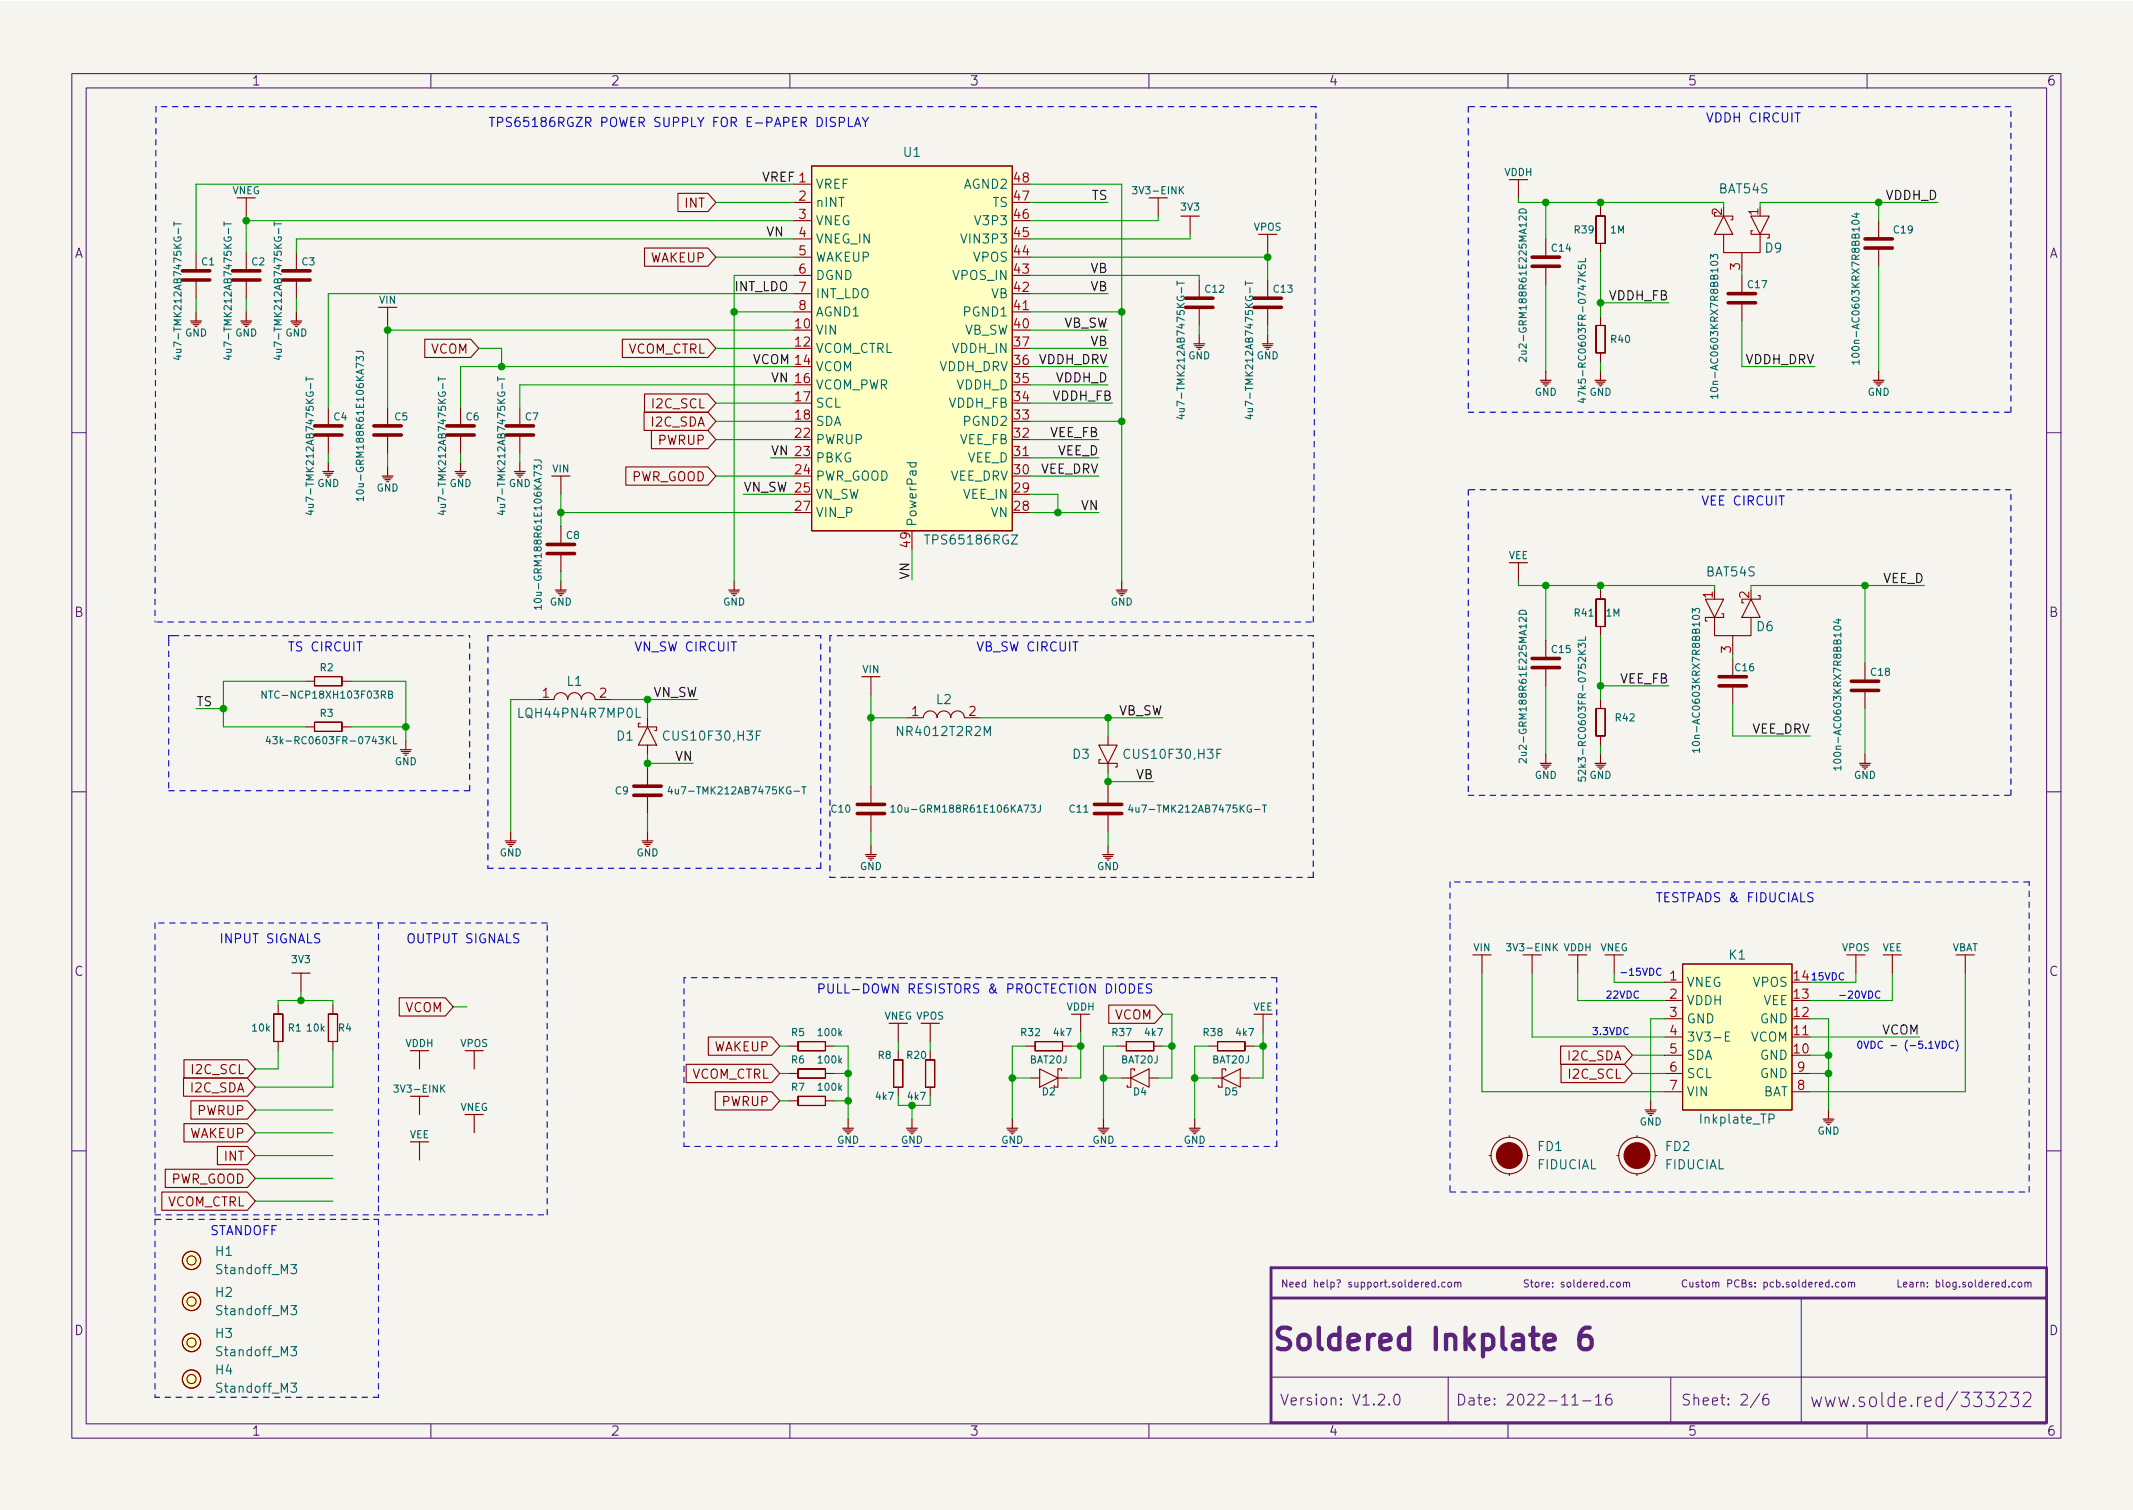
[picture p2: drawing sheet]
<svg xmlns="http://www.w3.org/2000/svg" width="297mm" height="210mm" viewBox="0 0 297 210" stroke-linecap="round" stroke-linejoin="round" font-family="sans-serif">
<defs><g id="words">
<text font-size="4.2" fill="#5b2379" x="177" y="188">Soldered Inkplate 6</text>
<g font-size="2.8" fill="#5b2379">
<text x="252" y="196">www.solde.red/</text>
<text x="272.8" y="196">333232</text>
</g>
<g font-size="2.1" fill="#5b2379">
<text x="178.2" y="195.7">Version: V1.2.0</text>
<text x="202.7" y="195.7">Date: 2022-11-16</text>
<text x="234" y="195.7">Sheet: 2/6</text>
</g>
<g font-size="1.8" fill="#5b2379">
<text x="35" y="11.9">1</text>
<text x="85" y="11.9">2</text>
<text x="135" y="11.9">3</text>
<text x="185" y="11.9">4</text>
<text x="235" y="11.9">5</text>
<text x="285" y="11.9">6</text>
<text x="10.3" y="35.9">A</text>
<text x="285.3" y="35.9">A</text>
<text x="10.3" y="85.9">B</text>
<text x="285.3" y="85.9">B</text>
<text x="10.3" y="135.9">C</text>
<text x="285.3" y="135.9">C</text>
<text x="10.3" y="185.9">D</text>
<text x="285.3" y="185.9">D</text>
<text x="35" y="199.9">1</text>
<text x="85" y="199.9">2</text>
<text x="135" y="199.9">3</text>
<text x="185" y="199.9">4</text>
<text x="235" y="199.9">5</text>
<text x="285" y="199.9">6</text>
</g>
<g font-size="1.8" fill="#0000c2">
<text x="67.9" y="17.7">TPS65186RGZR POWER SUPPLY FOR E-PAPER DISPLAY</text>
<text x="237.5" y="17">VDDH CIRCUIT</text>
<text x="236.9" y="70.4">VEE CIRCUIT</text>
<text x="40" y="90.7">TS CIRCUIT</text>
<text x="88.3" y="90.7">VN_SW CIRCUIT</text>
<text x="135.9" y="90.7">VB_SW CIRCUIT</text>
<text x="230.5" y="125.6">TESTPADS &amp; FIDUCIALS</text>
<text x="30.5" y="131.3">INPUT SIGNALS</text>
<text x="56.5" y="131.3">OUTPUT SIGNALS</text>
<text x="113.7" y="138.3">PULL-DOWN RESISTORS &amp; PROCTECTION DIODES</text>
<text x="29.2" y="172">STANDOFF</text>
</g>
<g font-size="1.8" fill="#006464">
<text x="125.9" y="21.8">U1</text>
<text x="113.5" y="26.3">VREF</text>
<text x="113.5" y="28.8">nINT</text>
<text x="134.3" y="26.3">AGND2</text>
<text x="138.2" y="28.8">TS</text>
<text x="239.4" y="26.9">BAT54S</text>
<text x="113.5" y="31.4">VNEG</text>
<text x="113.5" y="33.9">VNEG_IN</text>
<text x="134.4" y="33.9">VIN3P3</text>
<text x="136.1" y="31.4">V3P3</text>
<text x="245.8" y="35.2">D9</text>
<text x="113.5" y="36.4">WAKEUP</text>
<text x="113.5" y="39">DGND</text>
<text x="113.5" y="41.5">INT_LDO</text>
<text x="132.8" y="39">VPOS_IN</text>
<text x="135.5" y="36.4">VPOS</text>
<text x="138" y="41.5">VB</text>
<text x="113.5" y="46.6">VIN</text>
<text x="113.5" y="44.1">AGND1</text>
<text x="134.2" y="46.6">VB_SW</text>
<text x="134.4" y="44.1">PGND1</text>
<text x="113.5" y="49.1">VCOM_CTRL</text>
<text x="113.5" y="51.7">VCOM</text>
<text x="130.7" y="51.7">VDDH_DRV</text>
<text x="132.7" y="49.1">VDDH_IN</text>
<text x="113.5" y="54.2">VCOM_PWR</text>
<text x="113.5" y="56.8">SCL</text>
<text x="113.5" y="59.3">SDA</text>
<text x="132.1" y="56.8">VDDH_FB</text>
<text x="133.2" y="54.2">VDDH_D</text>
<text x="134.4" y="59.3">PGND2</text>
<text x="113.5" y="61.8">PWRUP</text>
<text x="113.5" y="64.4">PBKG</text>
<text x="133.6" y="61.8">VEE_FB</text>
<text x="134.7" y="64.4">VEE_D</text>
<text x="113.5" y="66.9">PWR_GOOD</text>
<text x="113.5" y="69.5">VN_SW</text>
<text x="132.2" y="66.9">VEE_DRV</text>
<text x="134.2" y="69.5">VEE_IN</text>
<text x="113.5" y="72">VIN_P</text>
<text x="127.6" y="73.4" transform="rotate(-90 127.6 73.4)">PowerPad</text>
<text x="129.2" y="75.8">TPS65186RGZ</text>
<text x="138" y="72">VN</text>
<text x="237.7" y="80.3">BAT54S</text>
<text x="244.7" y="87.9">D6</text>
<text x="79" y="95.5">L1</text>
<text x="72.6" y="99.9">LQH44PN4R7MP0L</text>
<text x="130.4" y="98">L2</text>
<text x="85.9" y="103.1">D1</text>
<text x="92.8" y="103.1">CUS10F30,H3F</text>
<text x="125.3" y="102.5">NR4012T2R2M</text>
<text x="149.4" y="105.7">D3</text>
<text x="157" y="105.7">CUS10F30,H3F</text>
<text x="234.8" y="137.4">VNEG</text>
<text x="240.8" y="133.6">K1</text>
<text x="244.1" y="137.4">VPOS</text>
<text x="234.8" y="139.9">VDDH</text>
<text x="234.8" y="142.5">GND</text>
<text x="245.1" y="142.5">GND</text>
<text x="245.5" y="139.9">VEE</text>
<text x="234.8" y="145">3V3-E</text>
<text x="234.8" y="147.6">SDA</text>
<text x="243.7" y="145">VCOM</text>
<text x="245.1" y="147.6">GND</text>
<text x="234.8" y="150.1">SCL</text>
<text x="234.8" y="152.6">VIN</text>
<text x="245.1" y="150.1">GND</text>
<text x="245.4" y="152.6">BAT</text>
<text x="214.2" y="160.3">FD1</text>
<text x="232" y="160.3">FD2</text>
<text x="237" y="156.5">Inkplate_TP</text>
<text x="214.1" y="162.8">FIDUCIAL</text>
<text x="231.9" y="162.8">FIDUCIAL</text>
<text x="30.1" y="174.9">H1</text>
<text x="30.4" y="177.4">Standoff_M3</text>
<text x="30.1" y="180.6">H2</text>
<text x="30.4" y="183.1">Standoff_M3</text>
<text x="30.1" y="186.3">H3</text>
<text x="30.1" y="191.4">H4</text>
<text x="30.4" y="188.8">Standoff_M3</text>
<text x="30.4" y="193.9">Standoff_M3</text>
</g>
<g font-size="1.8" fill="#840000">
<text x="95.4" y="28.9">INT</text>
<text x="90.4" y="36.5">WAKEUP</text>
<text x="59.9" y="49.2">VCOM</text>
<text x="87.3" y="49.2">VCOM_CTRL</text>
<text x="90.8" y="59.4">I2C_SDA</text>
<text x="91" y="56.9">I2C_SCL</text>
<text x="91.7" y="61.9">PWRUP</text>
<text x="87.8" y="67">PWR_GOOD</text>
<text x="56.4" y="140.9">VCOM</text>
<text x="155.2" y="141.9">VCOM</text>
<text x="26.9" y="149.6">I2C_SCL</text>
<text x="99.3" y="146.4">WAKEUP</text>
<text x="218.4" y="147.7">I2C_SDA</text>
<text x="26.7" y="152.1">I2C_SDA</text>
<text x="27.5" y="155.3">PWRUP</text>
<text x="96.2" y="150.2">VCOM_CTRL</text>
<text x="100.6" y="154">PWRUP</text>
<text x="218.6" y="150.2">I2C_SCL</text>
<text x="26.3" y="158.5">WAKEUP</text>
<text x="31.3" y="161.6">INT</text>
<text x="23.1" y="168">VCOM_CTRL</text>
<text x="23.6" y="164.8">PWR_GOOD</text>
</g>
<g font-size="1.8" fill="#0f0f0f">
<text x="106" y="25.3">VREF 1</text>
<text x="152" y="27.8">TS</text>
<text x="262.6" y="27.8">VDDH_D</text>
<text x="106.8" y="32.9">VN</text>
<text x="102.3" y="40.5">INT_LDO</text>
<text x="151.8" y="38">VB</text>
<text x="151.8" y="40.5">VB</text>
<text x="224.1" y="41.8">VDDH_FB</text>
<text x="148" y="45.6">VB_SW</text>
<text x="104.8" y="50.7">VCOM 14</text>
<text x="107.3" y="53.2">VN 16</text>
<text x="144.6" y="50.7">VDDH_DRV</text>
<text x="147" y="53.2">VDDH_D</text>
<text x="151.8" y="48.2">VB</text>
<text x="243" y="50.7">VDDH_DRV</text>
<text x="146.6" y="55.8">VDDH_FB</text>
<text x="107.3" y="63.4">VN 23</text>
<text x="144.8" y="65.9">VEE_DRV</text>
<text x="146.2" y="60.9">VEE_FB</text>
<text x="147.2" y="63.4">VEE_D</text>
<text x="103.5" y="68.5">VN_SW 25</text>
<text x="150.6" y="71">VN</text>
<text x="126.7" y="80.8" transform="rotate(-90 126.7 80.8)">VN</text>
<text x="262.2" y="81.2">VEE_D</text>
<text x="225.5" y="95.1">VEE_FB</text>
<text x="27.3" y="98.3">TS</text>
<text x="90.9" y="97.1">VN_SW</text>
<text x="155.6" y="99.6">VB_SW</text>
<text x="94.1" y="105.9">VN</text>
<text x="243.8" y="102.1">VEE_DRV</text>
<text x="158.2" y="108.5">VB</text>
<text x="262" y="144">VCOM</text>
</g>
<g font-size="1.8" fill="#a90000">
<text x="111.3" y="27.9">2</text>
<text x="141.3" y="27.9">47</text>
<text x="141.3" y="25.4">48</text>
<text x="239.8" y="30" transform="rotate(-90 239.8 30)">2</text>
<text x="244.9" y="30" transform="rotate(-90 244.9 30)">1</text>
<text x="111.3" y="30.5">3</text>
<text x="111.3" y="33">4</text>
<text x="111.3" y="35.6">5</text>
<text x="141.3" y="35.6">44</text>
<text x="141.3" y="33">45</text>
<text x="141.3" y="30.5">46</text>
<text x="111.3" y="38.1">6</text>
<text x="111.3" y="40.6">7</text>
<text x="141.3" y="40.6">42</text>
<text x="141.3" y="38.1">43</text>
<text x="242.3" y="37.6" transform="rotate(-90 242.3 37.6)">3</text>
<text x="110.8" y="45.7">10</text>
<text x="111.3" y="43.2">8</text>
<text x="141.3" y="45.7">40</text>
<text x="141.3" y="43.2">41</text>
<text x="110.8" y="48.3">12</text>
<text x="141.3" y="53.3">35</text>
<text x="141.3" y="50.8">36</text>
<text x="141.3" y="48.3">37</text>
<text x="110.8" y="55.9">17</text>
<text x="110.8" y="58.4">18</text>
<text x="141.3" y="58.4">33</text>
<text x="141.3" y="55.9">34</text>
<text x="110.8" y="61">22</text>
<text x="141.3" y="63.5">31</text>
<text x="141.3" y="61">32</text>
<text x="110.8" y="66">24</text>
<text x="110.8" y="71.1">27</text>
<text x="141.3" y="71.1">28</text>
<text x="141.3" y="68.6">29</text>
<text x="141.3" y="66">30</text>
<text x="126.7" y="76.2" transform="rotate(-90 126.7 76.2)">49</text>
<text x="238.5" y="83.3" transform="rotate(-90 238.5 83.3)">1</text>
<text x="243.6" y="83.3" transform="rotate(-90 243.6 83.3)">2</text>
<text x="241" y="90.9" transform="rotate(-90 241 90.9)">3</text>
<text x="75.5" y="97.1">1</text>
<text x="83.5" y="97.1">2</text>
<text x="127" y="99.7">1</text>
<text x="134.9" y="99.7">2</text>
<text x="232.6" y="136.5">1</text>
<text x="249.8" y="136.5">14</text>
<text x="232.6" y="139.1">2</text>
<text x="232.6" y="141.6">3</text>
<text x="249.8" y="141.6">12</text>
<text x="249.8" y="139.1">13</text>
<text x="232.6" y="144.1">4</text>
<text x="232.6" y="146.7">5</text>
<text x="232.6" y="149.2">6</text>
<text x="249.8" y="146.7">10</text>
<text x="249.8" y="144.1">11</text>
<text x="250.3" y="149.2">9</text>
<text x="232.6" y="151.8">7</text>
<text x="250.3" y="151.8">8</text>
</g>
<g font-size="1.4" fill="#006464">
<text x="32.3" y="27">VNEG</text>
<text x="158.2" y="27">3V3-EINK</text>
<text x="164.5" y="29.3">3V3</text>
<text x="209.5" y="24.5">VDDH</text>
<text x="174.6" y="32.1">VPOS</text>
<text x="216.1" y="35">C14</text>
<text x="219.3" y="32.5">R39</text>
<text x="224.3" y="32.5">1M</text>
<text x="263.8" y="32.5">C19</text>
<text x="28.1" y="36.9">C1</text>
<text x="35.1" y="36.9">C2</text>
<text x="42.1" y="36.9">C3</text>
<text x="167.9" y="40.8">C12</text>
<text x="177.4" y="40.8">C13</text>
<text x="243.4" y="40.1">C17</text>
<text x="25.8" y="46.8">GND</text>
<text x="32.7" y="46.8">GND</text>
<text x="39.7" y="46.8">GND</text>
<text x="52.8" y="42.3">VIN</text>
<text x="224.4" y="47.7">R40</text>
<text x="25.3" y="48.9" transform="rotate(-90 25.3 48.9)">4u7-TMK212AB7475KG-T</text>
<text x="32.3" y="48.9" transform="rotate(-90 32.3 48.9)">4u7-TMK212AB7475KG-T</text>
<text x="39.2" y="48.9" transform="rotate(-90 39.2 48.9)">4u7-TMK212AB7475KG-T</text>
<text x="165.5" y="50">GND</text>
<text x="175" y="50">GND</text>
<text x="212.6" y="49.2" transform="rotate(-90 212.6 49.2)">2u2-GRM188R61E225MA12D</text>
<text x="258.9" y="49.5" transform="rotate(-90 258.9 49.5)">100n-AC0603KRX7R8BB104</text>
<text x="46.5" y="58.5">C4</text>
<text x="55" y="58.5">C5</text>
<text x="64.9" y="58.5">C6</text>
<text x="73.2" y="58.5">C7</text>
<text x="165" y="57.1" transform="rotate(-90 165 57.1)">4u7-TMK212AB7475KG-T</text>
<text x="174.5" y="57.1" transform="rotate(-90 174.5 57.1)">4u7-TMK212AB7475KG-T</text>
<text x="213.7" y="55.1">GND</text>
<text x="220.8" y="54.4" transform="rotate(-90 220.8 54.4)">47k5-RC0603FR-0747K5L</text>
<text x="221.3" y="55.1">GND</text>
<text x="239.3" y="54.4" transform="rotate(-90 239.3 54.4)">10n-AC0603KRX7R8BB103</text>
<text x="260.1" y="55.1">GND</text>
<text x="76.9" y="65.8">VIN</text>
<text x="43.7" y="70.5" transform="rotate(-90 43.7 70.5)">4u7-TMK212AB7475KG-T</text>
<text x="44.2" y="67.8">GND</text>
<text x="50.7" y="68.6" transform="rotate(-90 50.7 68.6)">10u-GRM188R61E106KA73J</text>
<text x="52.4" y="68.4">GND</text>
<text x="62.1" y="70.5" transform="rotate(-90 62.1 70.5)">4u7-TMK212AB7475KG-T</text>
<text x="62.6" y="67.8">GND</text>
<text x="70.4" y="70.5" transform="rotate(-90 70.4 70.5)">4u7-TMK212AB7475KG-T</text>
<text x="70.8" y="67.8">GND</text>
<text x="78.9" y="75">C8</text>
<text x="210.1" y="77.8">VEE</text>
<text x="75.4" y="83.7" transform="rotate(-90 75.4 83.7)">10u-GRM188R61E106KA73J</text>
<text x="76.6" y="84.3">GND</text>
<text x="100.7" y="84.3">GND</text>
<text x="154.7" y="84.3">GND</text>
<text x="219.3" y="85.8">R41</text>
<text x="223.7" y="85.8">1M</text>
<text x="44.6" y="93.5">R2</text>
<text x="120.1" y="93.7">VIN</text>
<text x="216.1" y="90.9">C15</text>
<text x="241.7" y="93.5">C16</text>
<text x="260.6" y="94.1">C18</text>
<text x="37.3" y="97.3">NTC-NCP18XH103F03RB</text>
<text x="44.6" y="99.8">R3</text>
<text x="225" y="100.4">R42</text>
<text x="38.5" y="103.6">43k-RC0603FR-0743KL</text>
<text x="55" y="106.5">GND</text>
<text x="212.6" y="105.1" transform="rotate(-90 212.6 105.1)">2u2-GRM188R61E225MA12D</text>
<text x="220.8" y="107.1" transform="rotate(-90 220.8 107.1)">52k3-RC0603FR-0752K3L</text>
<text x="236.7" y="103.6" transform="rotate(-90 236.7 103.6)">10n-AC0603KRX7R8BB103</text>
<text x="256.4" y="106" transform="rotate(-90 256.4 106)">100n-AC0603KRX7R8BB104</text>
<text x="85.7" y="110.6">C9</text>
<text x="94.2" y="110.6">4u7-TMK212AB7475KG-T</text>
<text x="115.8" y="113.1">C10</text>
<text x="125.2" y="113.1">10u-GRM188R61E106KA73J</text>
<text x="149" y="113.1">C11</text>
<text x="158.4" y="113.1">4u7-TMK212AB7475KG-T</text>
<text x="213.7" y="108.4">GND</text>
<text x="221.3" y="108.4">GND</text>
<text x="258.2" y="108.4">GND</text>
<text x="69.6" y="119.2">GND</text>
<text x="88.6" y="119.2">GND</text>
<text x="119.7" y="121.1">GND</text>
<text x="152.8" y="121.1">GND</text>
<text x="40.7" y="134.1">3V3</text>
<text x="205.2" y="132.4">VIN</text>
<text x="210.2" y="132.4">3V3-EINK</text>
<text x="217.7" y="132.4">VDDH</text>
<text x="222.8" y="132.4">VNEG</text>
<text x="256.5" y="132.4">VPOS</text>
<text x="262.1" y="132.4">VEE</text>
<text x="271.8" y="132.4">VBAT</text>
<text x="35.2" y="143.6">10k</text>
<text x="40.2" y="143.6">R1</text>
<text x="42.8" y="143.6">10k</text>
<text x="47.1" y="143.6">R4</text>
<text x="123.1" y="142">VNEG VPOS</text>
<text x="148.5" y="140.7">VDDH</text>
<text x="174.5" y="140.7">VEE</text>
<text x="56.4" y="145.8">VDDH</text>
<text x="64.1" y="145.8">VPOS</text>
<text x="110.2" y="148.1">R6</text>
<text x="110.2" y="144.3">R5</text>
<text x="114" y="148.1">100k</text>
<text x="114" y="144.3">100k</text>
<text x="122.3" y="147.4">R8</text>
<text x="126.4" y="147.4">R20</text>
<text x="142.2" y="144.3">R32</text>
<text x="143.5" y="148.1">BAT20J</text>
<text x="146.8" y="144.3">4k7</text>
<text x="154.9" y="144.3">R37</text>
<text x="156.2" y="148.1">BAT20J</text>
<text x="159.5" y="144.3">4k7</text>
<text x="167.6" y="144.3">R38</text>
<text x="168.9" y="148.1">BAT20J</text>
<text x="172.2" y="144.3">4k7</text>
<text x="55.3" y="152.1">3V3-EINK</text>
<text x="64.1" y="154.7">VNEG</text>
<text x="110.2" y="151.9">R7</text>
<text x="114" y="151.9">100k</text>
<text x="122" y="153.1">4k7</text>
<text x="126.5" y="153.1">4k7</text>
<text x="145.2" y="152.5">D2</text>
<text x="157.9" y="152.5">D4</text>
<text x="170.6" y="152.5">D5</text>
<text x="57" y="158.5">VEE</text>
<text x="116.6" y="159.2">GND</text>
<text x="125.5" y="159.2">GND</text>
<text x="139.4" y="159.2">GND</text>
<text x="152.1" y="159.2">GND</text>
<text x="164.8" y="159.2">GND</text>
<text x="228.3" y="156.7">GND</text>
<text x="253.1" y="158">GND</text>
</g>
<g font-size="1.4" fill="#0000c2">
<text x="225.4" y="135.9">-15VDC</text>
<text x="252.1" y="136.5">15VDC</text>
<text x="223.5" y="139">22VDC</text>
<text x="255.9" y="139">-20VDC</text>
<text x="221.6" y="144.1">3.3VDC</text>
<text x="258.4" y="146">0VDC - (-5.1VDC)</text>
</g>
<g font-size="1.4" fill="#5b2379">
<text x="178.3" y="179.3">Need help? support.soldered.com</text>
<text x="212" y="179.3">Store: soldered.com</text>
<text x="264" y="179.3">Learn: blog.soldered.com</text>
</g>
</g></defs>
<path d="M0 .2h297v210.1h-297z" fill="#f5f4ef" stroke="#f5f4ef" stroke-width=".14"/>
<g fill="none" stroke="#5b2379" stroke-width=".15">
<path d="M10 10.2h277v190.1h-277zM12 12.2h273v186.1h-273zM60 10.2v2M110 10.2v2M160 10.2v2M210 10.2v2M260 10.2v2M10 60.2h2M285 60.2h2M10 110.2h2M285 110.2h2M10 160.2h2"/>
<path d="M199.9 178.6l-.3-.1-.2 .2 .1 .5h.4M199.9 178.2v1M200.3 179.1v.1M201.2 178.6l-.2-.1-.2 .2 .1 .5h.3M201.7 178.6l.3-.1 .1 .2v.3l-.1 .2h-.3l-.1-.2zM202.6 178.6l.1-.1 .3 .1v.6M202.6 178.5v.7M203 178.7l.1-.2 .3 .1v.6M225.2 178.6l.1-.1 .3 .1v.4v.2h-.3l-.1-.1zM226.1 178.6l.1-.1 .3 .1v.6M226.1 178.5v.7M226.5 178.7l.1-.2 .3 .1v.6"/>
<path d="M234.9 178.3a.47 .47 0 0 0-.7 .3 .47 .47 0 0 0 .5 .6l.2-.1M235.3 178.5l.1 .7h.2l.1-.1M235.7 178.5v.7M236.6 178.6l-.3-.1-.1 .2v.1l.4 .1v.3h-.4M236.9 178.5h.4M237 178.2v.9l.3 .1M237.6 178.6l.3-.1 .2 .2v.3l-.2 .2h-.3v-.2zM238.5 178.6l.1-.1 .3 .1v.6M238.5 178.5v.7M238.9 178.7l.2-.2 .2 .1 .1 .6M240.6 178.7h.5l.1-.2-.1-.2-.5-.1v1M242.2 178.3a.47 .47 0 0 0-.7 .3 .47 .47 0 0 0 .5 .6l.2-.1"/>
<path d="M242.6 178.7l.4-.1 .1-.1v-.2l-.5-.1v1h.4l.1-.1 .1-.2-.3-.2M243.9 178.6l-.2-.1-.1 .2v.1l.3 .1v.3h-.3M244.4 179.1v.1M244.4 178.6v.1M245.6 178.6l.3-.1 .2 .2-.1 .5h-.4M245.6 178.5v1M247 178.6l-.3-.1-.2 .2 .1 .5h.4M247.4 178.6l.3-.1 .2 .2-.1 .5h-.4M247.4 178.2v1M248.3 179.1v.1M249.1 178.6l-.2-.1-.2 .2 .1 .1 .3 .1v.3h-.4M249.6 178.6l.3-.1 .2 .2v.3l-.2 .2h-.3v-.2z"/>
<path d="M250.5 178.2v.9l.1 .1M251.5 178.6l-.3-.1-.2 .2 .1 .5h.4M251.5 178.2v1M251.9 178.9l.5-.1-.1-.2-.3-.1-.1 .2v.5h.4M252.8 178.5v.7M253.1 178.5l-.3 .2M253.4 178.9l.4-.1v-.2l-.3-.1-.1 .2v.5h.4M254.7 178.6l-.3-.1-.2 .2 .1 .5h.4M254.7 178.2v1M255.2 179.1v.1M256.1 178.6l-.3-.1-.2 .2 .1 .5h.4M256.5 178.6l.1-.1 .3 .1 .1 .4-.1 .2h-.3l-.1-.1z"/>
<path d="M257.4 178.6l.2-.1 .2 .1v.6M257.4 178.5v.7M257.8 178.7l.2-.2 .2 .1 .1 .6M280.6 178.6l-.2-.1-.2 .2 .1 .5h.3M281.1 178.6l.1-.1 .3 .1 .1 .4-.1 .2h-.3l-.1-.1zM282 178.6l.1-.1 .3 .1v.6M282 178.5v.7M282.4 178.7l.2-.2 .2 .1v.6M285 160.2h2M60 198.3v2M110 198.3v2M160 198.3v2"/>
<path d="M177 191.8h108M193.5 195.5v.1h-.1l.1-.1v.1M194.3 194.2a.36 .36 0 0 1 .6 .2 .77 .77 0 0 1-.4 1.2 1 1 0 0 1-.2-1.4zM201.7 191.8v6.5M210 198.3v2M218.9 195.6h.9M220.4 195.1h1.2M222.2 194.6l.4-.5v1.5M222.2 195.6h.9M224.3 194.1a.59 .59 0 0 0-.7 .7v.5l.2 .3h.4l.2-.1 .1-.5-.2-.2-.4-.1-.3 .3M232.7 191.8v6.5M245.1 194.1l-1.3 1.9"/>
<path d="M246.2 194.1a.59 .59 0 0 0-.7 .7v.5l.1 .3h.5l.2-.1v-.5l-.1-.2-.4-.1-.3 .3M250.8 180.7v17.6M260 198.3v2M270.5 194.6l-.5-.1-.4 .4v.6l.2 .3 .2 .1 .5-.1M270.5 193.9v2M272.6 193.8l-1.5 2.5M281.8 194.1l.2-.2h.5a.56 .56 0 0 1 .2 .8l-1 1.2h1.1"/>
</g>
<path d="M221.4 184.9a1.19 1.19 0 0 0-1.5 1.3v1.1l.3 .4 .3 .2h.6l.4-.3 .2-.3v-.7l-.3-.4-.3-.2h-.6l-.3 .2-.3 .4" fill="none" stroke="#5b2379" stroke-width=".6"/>
<path d="M284.8 176.5h-107.8v21.6h107.9M285 176.5v21.6M177 180.7h108" fill="none" stroke="#5b2379" stroke-width=".4"/>
<g fill="none" stroke="#840000" stroke-width=".16">
<path d="M33 27.6h2.6M160 27.6h2.6M164.5 30.1h2.5M175.3 32.6h2.5M210.2 25h2.5M26.5 44.7h1.6M26.7 45h1.2M26.9 45.2h.8M27.3 43.4v1.3M33.5 44.7h1.6M33.7 45h1.2M33.9 45.2h.8"/>
<path d="M34.3 43.4v1.3M40.5 44.7h1.5M40.6 45h1.3M40.9 45.2h.8M41.3 43.4v1.3M52.7 42.8h2.5M166.2 47.9h1.6M166.4 48.1h1.2M166.6 48.4h.8M167 46.6v1.3M175.8 47.9h1.5M175.9 48.1h1.3"/>
<path d="M176.1 48.4h.8M176.5 46.6v1.3M214.5 53h1.5M214.6 53.2h1.3M214.9 53.5h.7M215.3 51.7v1.3M222.1 53h1.5M222.2 53.2h1.3M222.5 53.5h.8M222.9 51.7v1.3M260.9 53h1.5M261 53.2h1.3"/>
<path d="M261.2 53.5h.8M261.6 51.7v1.3M45 65.7h1.5M45.1 65.9h1.3M45.3 66.2h.8M45.7 64.4v1.3M53.2 66.3h1.5M53.3 66.5h1.3M53.6 66.8h.8M54 65v1.3M63.4 65.7h1.5M63.5 65.9h1.3"/>
<path d="M63.8 66.2h.7M64.1 64.4v1.3M71.6 65.7h1.6M71.8 65.9h1.2M72 66.2h.8M72.4 64.4v1.3M76.8 66.3h2.6M210.2 78.4h2.5M77.3 82.2h1.6M77.5 82.4h1.2M77.7 82.7h.8M78.1 80.9v1.3"/>
<path d="M101.5 82.2h1.5M101.6 82.4h1.3M101.9 82.7h.7M102.2 80.9v1.3M120 94.2h2.6M155.4 82.2h1.6M155.6 82.4h1.2M155.8 82.7h.8M156.2 80.9v1.3M55.8 104.4h1.5M55.9 104.6h1.2M56.1 104.9h.8"/>
<path d="M56.5 103.1v1.3M70.4 117.1h1.5M70.5 117.3h1.3M70.7 117.6h.8M71.1 115.8v1.3M89.4 117.1h1.5M89.5 117.3h1.3M89.8 117.6h.8M90.2 115.8v1.3M120.5 119h1.5M120.6 119.2h1.3M120.9 119.5h.8"/>
<path d="M121.3 117.7v1.3M153.5 119h1.6M153.7 119.2h1.2M153.9 119.5h.8M154.3 117.7v1.3M214.5 106.3h1.5M214.6 106.5h1.3M214.9 106.8h.7M215.3 105v1.3M222.1 106.3h1.5M222.2 106.5h1.3M222.5 106.8h.8"/>
<path d="M222.9 105v1.3M259 106.3h1.5M259.1 106.5h1.2M259.3 106.8h.8M259.7 105v1.3M40.6 135.5h2.6M205.1 133h2.5M212.1 133h2.5M218.4 133h2.6M223.5 133h2.6M257.2 133h2.5M262.3 133h2.5"/>
<path d="M272.4 133h2.6M57.1 146.3h2.6M57.1 152.6h2.6M57.1 159h2.6M64.8 146.3h2.5M64.8 155.2h2.5M117.3 157.1h1.6M117.5 157.3h1.2M117.7 157.6h.8M118.1 155.8v1.3M123.8 142.5h2.6M126.2 157.1h1.6"/>
<path d="M126.4 157.3h1.2M126.6 157.6h.8M127 155.8v1.3M128.3 142.5h2.5M140.2 157.1h1.5M140.3 157.3h1.3M140.6 157.6h.8M141 155.8v1.3M149.2 141.2h2.6M152.9 157.1h1.5M153 157.3h1.3M153.3 157.6h.8"/>
<path d="M153.7 155.8v1.3M165.6 157.1h1.5M165.7 157.3h1.3M166 157.6h.8M166.4 155.8v1.3M174.6 141.2h2.6M229.1 154.6h1.5M229.2 154.8h1.3M229.5 155.1h.8M229.9 153.3v1.3M253.9 155.8h1.5M254 156.1h1.3"/>
<path d="M254.3 156.3h.7M254.6 154.6v1.2"/>
</g>
<g fill="#ffffc2" stroke="#ffffc2" stroke-width=".14">
<path d="M234.3 134.2h15.3v20.4h-15.3z"/>
<path d="M113 23.1h28v50.8h-28z"/>
<circle cx="26.7" cy="175.5" r="1.27"/>
<circle cx="26.7" cy="186.9" r="1.27"/>
<circle cx="26.7" cy="192" r="1.27"/>
<circle cx="26.7" cy="181.2" r="1.27"/>
</g>
<g fill="none" stroke="#840000" stroke-width=".15">
<path d="M27.3 35.2v2.5M27.3 39v2.5M34.3 27.6v2.5M34.3 35.2v2.5M34.3 39v2.5M41.3 35.2v2.5M41.3 39v2.5M89.8 34.5h8.8l1.1 1.3-1.1 1.3h-8.8zM94.4 26.9h4.2l1.1 1.3-1.1 1.3h-4.2zM110.5 25.6h2.5M110.5 28.2h2.5M110.5 30.7h2.5"/>
<path d="M110.5 33.3h2.5M110.5 35.8h2.5M110.5 38.3h2.5M113 23.1h28v50.8h-28zM161.3 27.6v2.5M165.7 30.1v2.5M167 39v2.5M176.5 32.6v2.6M176.5 39v2.5M211.5 25v2.6M215.3 33.3v2.5M215.3 37.1v2.5"/>
<path d="M222.2 33.9h1.3zM222.2 30.1l.1 3.8zM222.2 30.1h1.3zM222.9 28.8v1.3M222.9 33.9v1.3M223.5 30.1v3.8zM238.8 30.1h2.5v.5h-.3M240 30.1l1.3 2.5h-2.5zM240 32.6v2.6h5.1v-2.6M242.6 35.2v1.2M242.6 38.3v2.6M243.8 30.1h2.6l-1.3 2.5z"/>
<path d="M244.1 32.1h-.3v.5h2.6v.5h-.3M261.6 30.7v2.6M261.6 34.5v2.6M45.7 56.8v2.5M54 42.8v2.5M54 56.8v2.5M59.2 47.2h6.4l1.1 1.3-1.1 1.3h-6.4zM64.1 56.8v2.5M72.4 56.8v2.5M86.7 47.2h11.9l1.1 1.3-1.1 1.3h-11.9zM89.7 57.4h8.9l1.1 1.3-1.1 1.2h-8.9zM89.8 54.9h8.8l1.1 1.2-1.1 1.3h-8.8z"/>
<path d="M90.7 59.9h7.9l1.1 1.3-1.1 1.3h-7.9zM110.5 43.4h2.5M110.5 40.9h2.5M141 43.4h2.5M167 42.8v2.5M176.5 42.8v2.5M222.2 49.1h1.3zM222.2 45.3l.1 3.8zM222.2 45.3h1.3zM222.9 44.1v1.2M222.9 49.1v1.3M223.5 45.3v3.8z"/>
<path d="M242.6 42.2v2.5M45.7 60.6v2.5M54 60.6v2.5M64.1 60.6v2.5M72.4 60.6v2.5M78.1 66.3v2.5M78.1 73.3v2.5M78.1 77.1v2.5M87.2 65h11.4l1.1 1.3-1.1 1.3h-11.4zM141 63.7h2.5M211.5 78.4v2.5M42.5 94.9h1.3"/>
<path d="M43.8 94.2v1.3zM43.8 94.2h3.8zM43.8 95.5h3.8zM47.6 94.2v1.3zM47.6 94.9h1.3M74.9 97.4h2.2M77.2 97.4a.95 .95 0 0 1 .9-.9 .95 .95 0 0 1 1 .9 .95 .95 0 0 1 .9-.9 .95 .95 0 0 1 1 .9 .95 .95 0 0 1 .9-.9 .95 .95 0 0 1 1 .9M82.9 97.4h2.2M90.2 99.9v1.3M121.3 94.2v2.6M126.4 99.9h2.2M128.6 99.9a.95 .95 0 0 1 .9-.9 .95 .95 0 0 1 1 .9 .95 .95 0 0 1 .9-.9 .95 .95 0 0 1 1 .9 .95 .95 0 0 1 .9-.9 .95 .95 0 0 1 1 .9"/>
<path d="M134.3 99.9h2.2M215.3 89.1v2.6M215.3 93v2.5M222.2 87.2h1.3zM222.2 83.4l.1 3.8zM222.2 83.4h1.3zM222.2 98.7l.1 3.8zM222.2 98.6l1.3 .1zM222.9 82.2v1.2M222.9 87.2v1.3M222.9 97.4v1.3M223.5 83.4v3.8z"/>
<path d="M223.5 98.7v3.8zM237.5 83.4h2.5l-1.2 2.6zM238.8 86v2.5h5v-2.5M239.8 85.5h.2v.5h-2.5v.5h.2M241.3 88.5v1.3M241.3 91.7v2.5M241.3 95.5v2.5M243.8 83.4l1.3 2.6h-2.5zM244.9 82.9h.2v.5h-2.5v.5h.2M259.7 92.3v2.6M259.7 96.1v2.6M42.5 101.2h1.3"/>
<path d="M43.8 100.6v1.2zM43.8 100.6h3.8zM43.8 101.8h3.8zM47.6 100.6v1.2zM47.6 101.2h1.3M89.2 100.7h-.3v.5h2.5v.5h-.2M90.2 101.2l1.2 2.6h-2.5zM90.2 103.8v1.2M90.2 106.9v2.6M90.2 110.7v2.6M121.3 109.5v2.5M121.3 113.3v2.5"/>
<path d="M153 103.8h2.6l-1.3 2.5zM153.3 105.8h-.3v.5h2.6v.5h-.3M154.3 102.5v1.3M154.3 106.3v1.3M154.3 109.5v2.5M154.3 113.3v2.5M222.2 102.5h1.3zM222.9 102.5v1.3M38.7 139.9v1.3M41.9 135.5v2.5M46.4 139.9v1.3M55.6 138.9h6.4l1.1 1.3-1.1 1.3h-6.4z"/>
<path d="M154.4 139.9h6.4l1.1 1.3-1.1 1.3h-6.4zM206.4 133v2.5M213.4 133v2.5M219.7 133v2.5M224.8 133v2.5M231.8 136.8h2.5M231.8 139.3h2.5M234.3 134.2h15.3v20.4h-15.3zM258.4 133v2.5M263.5 133v2.5M273.7 133v2.5M25.6 150.1h8.8l1.2 1.3-1.2 1.2h-8.8z"/>
<path d="M25.6 147.6h8.8l1.2 1.2-1.2 1.3h-8.8zM25.6 156.5h8.8l1.2 1.2-1.2 1.3h-8.8zM26.6 153.3h7.8l1.2 1.3-1.2 1.2h-7.8zM30.3 159.6h4.1l1.2 1.3-1.2 1.3h-4.1zM38.1 145h1.3zM38.1 141.2v3.8zM38.1 141.2h1.3zM38.7 145v1.3M39.4 141.2v3.8zM45.7 145h1.3zM45.7 141.2v3.8zM45.7 141.2h1.3z"/>
<path d="M46.4 145v1.3M47 141.2v3.8zM58.4 146.3v2.5M58.4 152.6v2.6M58.4 159v2.5M66 146.3v2.5M66 155.2v2.5M95.6 148.2h11.9l1.1 1.3-1.1 1.2h-11.9zM98.6 144.4h8.9l1.1 1.3-1.1 1.2h-8.9zM99.6 152h7.9l1.1 1.3-1.1 1.3h-7.9zM109.9 149.5h1.2M109.9 145.7h1.2"/>
<path d="M109.9 153.3h1.2M111.1 153.9h3.8zM111.1 152.6l.1 1.3zM111.1 152.6l3.8 .1zM111.1 150.1h3.8zM111.1 148.8l.1 1.3zM111.1 148.8l3.8 .1zM111.1 146.3h3.8zM111.1 145l.1 1.3zM111.1 145l3.8 .1zM114.9 152.6l.1 1.3zM114.9 148.8l.1 1.3z"/>
<path d="M114.9 145l.1 1.3zM114.9 149.5h1.3M114.9 145.7h1.3M114.9 153.3h1.3M124.4 147.6l.1 3.8zM124.5 147.6h1.2zM124.5 151.4h1.2zM125.1 142.5v2.5M125.1 146.3v1.3M125.1 151.4v1.2M125.7 147.6v3.8zM128.9 147.6v3.8z"/>
<path d="M128.9 147.6h1.3zM128.9 151.4h1.3zM129.5 142.5v2.5M129.5 146.3v1.3M129.5 151.4v1.2M130.1 147.6l.1 3.8zM142.9 145.7h1.2M143.5 150.1h1.3M144.1 146.3h3.9zM144.1 145l.1 1.3zM144.1 145l3.9 .1zM144.8 148.8l2.5 1.3-2.5 1.3z"/>
<path d="M147.3 150.1h1.3M147.8 149.1v-.3h-.5v2.6h-.5v-.3M148 145v1.3zM148 145.7h1.2M150.5 141.2v2.6M155.6 145.7h1.2M156.2 150.1h1.3M156.8 146.3h3.9zM156.8 145l.1 1.3zM156.8 145l3.9 .1zM157.5 150.1l2.5-1.3v2.6zM158 149.1v-.3h-.5v2.6h-.5v-.3"/>
<path d="M160 150.1h1.3M160.7 145v1.3zM160.7 145.7h1.2M168.3 145.7h1.2M168.9 150.1h1.3M169.5 146.3h3.9zM169.5 145l.1 1.3zM169.5 145l3.9 .1zM170.2 150.1l2.5-1.3v2.6zM170.7 149.1v-.3h-.5v2.6h-.5v-.3M172.7 150.1h1.3M173.4 145v1.3z"/>
<path d="M173.4 145.7h1.2M175.9 141.2v2.6M210.2 158.1v.3M217.3 145.7h8.9l1.1 1.2-1.1 1.3h-8.9zM217.4 148.2h8.8l1.1 1.3-1.1 1.2h-8.8zM228 158.1v.3M231.8 144.4h2.5M231.8 141.9h2.5M231.8 146.9h2.5M231.8 149.5h2.5M231.8 152h2.5M249.6 144.4h2.5"/>
<path d="M249.6 149.5h2.5M249.6 152h2.5M22.5 166h11.9l1.2 1.3-1.2 1.2h-11.9zM23 162.8h11.4l1.2 1.3-1.2 1.2h-11.4zM207.4 160.9h.2M210.2 163.4v.3M212.7 160.9h.3M225.2 160.9h.2M228 163.4v.3M230.5 160.9h.3"/>
<circle cx="26.7" cy="175.5" r=".63"/>
<circle cx="26.7" cy="175.5" r="1.27"/>
<circle cx="210.2" cy="160.9" r="2.54"/>
<circle cx="228" cy="160.9" r="2.54"/>
<circle cx="26.7" cy="181.2" r=".63"/>
<circle cx="26.7" cy="186.9" r=".63"/>
<circle cx="26.7" cy="192" r=".63"/>
<circle cx="26.7" cy="186.9" r="1.27"/>
<circle cx="26.7" cy="192" r="1.27"/>
<circle cx="26.7" cy="181.2" r="1.27"/>
</g>
<g fill="none" stroke="#006464" stroke-width=".15">
<path d="M24.2 31.2h1M24.2 30.9v.6M24.8 31.8v.8M31.2 30.9v.6M31.2 31.2h1M31.8 31.8v.8M38.2 31.2h1M38.2 30.9v.6M38.8 31.8v.8M163.9 39.1v.6M163.9 39.4h1M173.4 39.4h1"/>
<path d="M173.4 39.1v.6M211.7 29.2a.52 .52 0 0 1 .6-.1 .52 .52 0 0 1 .2 .5h-1zM219.8 36.9v.5h.5l-.1-.1v-.3l.2-.1h.3l.1 .2-.1 .3M220.8 36v.4h-1M238.2 36v-.6l.4 .4 .1-.3h.4l.1 .1-.1 .4M238.3 36.5a.59 .59 0 0 1 .9 .2 .57 .57 0 0 1-1-.1zM257.9 30.8a.59 .59 0 0 1 1 .2 .57 .57 0 0 1-1-.1zM258.2 29.8h.7M258.6 29.7v.6l-.7-.3M24.6 49.6h.6M24.9 49.5v.6l-.7-.3M31.5 49.6h.7"/>
<path d="M31.9 49.5v.6l-.7-.3M38.5 49.6h.7M38.9 49.5v.6l-.8-.3M42.6 52.8h1M42.6 52.5v.5M43.3 53.4v.7M49.6 50.3v-.7l.4 .4 .1-.3h.4l.1 .1-.1 .5M49.6 48.9h.7a.32 .32 0 0 1 .3 .4M61 52.5v.5M61 52.8h1M61.7 53.4v.7M69.3 52.8h1"/>
<path d="M69.3 52.5v.5M69.9 53.4v.7M164.3 57.9h.6M164.5 40v.8M164.6 57.7v.6l-.7-.2M173.8 57.9h.6M174.1 40v.8M174.1 57.7v.6l-.7-.2M212.5 49.7v.7l-.7-.7-.3 .2 .1 .4M220.1 55.6h.7M220.5 55.4v.7l-.8-.3M220.8 54.9l-1-.4v.7"/>
<path d="M239.2 55.2h-1l.3 .3M239.2 54.9v.6M258.9 50.4h-1l.3 .3M258.9 50.1v.6M43 71.2h.6M43.3 71v.7l-.7-.3M50.6 69.4h-1l.3 .3M50.6 69.2v.5M61.4 71.2h.6M61.7 71v.7l-.7-.3M69.6 71.2h.7M70 71v.7l-.7-.3"/>
<path d="M74.4 65.4v-.6l.4 .3 .1-.3h.4l.1 .2-.1 .4M74.4 64h.7a.32 .32 0 0 1 .3 .4M126.3 64.4h1.3M126.8 64.4l-.1 .4 .3 .2h.3l.2-.1v-.5M37.1 96.2v1l-.6-1v1M54.1 96.7l.4-.1 .1-.1v-.2l-.5-.1v1h.4l.1-.1 .1-.2-.3-.2M75.4 84.6h-1l.3 .3M75.4 84.3v.6M88.6 98.6v1.3h.6M211.7 85.1a.52 .52 0 0 1 .6-.1 .52 .52 0 0 1 .2 .5h-1zM219.8 90.2v-.6l.4 .3 .1-.3h.4l.1 .2-.1 .4M220.8 88.7v.4h-1"/>
<path d="M235.7 85.3v-.6l.4 .4v-.3h.5l.1 .1-.1 .4M235.7 85.8a.59 .59 0 0 1 1 .2 .57 .57 0 0 1-1-.1zM255.4 87.3a.59 .59 0 0 1 1 .2 .57 .57 0 0 1-1-.1zM255.7 86.3h.7M256 86.2v.6l-.7-.2M37.3 102.5l-.2 .7h.6M37.6 102.9v.7M38 102.6h.6l-.3 .4h.3v.5l-.2 .1-.4-.1M53.9 103l.5 .6M54.4 102.6l-.6 .5M54.8 102.6v1h.5M93.3 109.5l-.3 .7h.7"/>
<path d="M93.5 109.9v.7M110.6 110.2h.7M111.7 109.6h.5M112 109.6v1M124.1 112.4l.3-.3v1M124.1 113.1h.5M143.6 112.1h.6l-.4 .4 .3 .1v.4l-.1 .1-.4-.1M144.9 112.1v.7a.32 .32 0 0 1-.4 .3M157.4 112l-.2 .8h.6M157.7 112.4v.7M174.7 112.7h.8M175.8 112.1h.6"/>
<path d="M176.1 112.1v1M212.5 105.6v.6l-.7-.6-.3 .2 .1 .4M219.8 108.2v.5l.5 .1-.1-.2v-.3l.2-.1h.3l.1 .2-.1 .4M220.8 107.2v.7l-.7-.7-.3 .2 .1 .4M236.7 104.5h-1l.3 .3M236.7 104.2v.6M256.4 106.9h-1l.2 .3M256.4 106.7v.5M240.3 144.3h.4M240.9 143.7h-.6v1.3h.6M246.3 155.8l.7-.1 .1-.1-.1-.4-.2-.1h-.5v1.3M40.5 176.1h.8l-.4 .5 .3 .1v.5l-.1 .2h-.4l-.2-.2"/>
<path d="M40.5 187.5h.8l-.4 .5 .3 .1v.6l-.1 .1h-.4l-.2-.1M40.5 192.6h.8l-.4 .5 .3 .1v.5l-.1 .2h-.4l-.2-.2M40.5 181.8h.8l-.4 .5 .3 .1v.5l-.1 .2h-.4l-.2-.2"/>
</g>
<g fill="none" stroke="#840000" stroke-width=".5">
<path d="M25.4 39h3.8M25.4 37.7h3.8M32.4 39h3.8M32.4 37.7h3.8M39.4 39h3.8M39.4 37.7h3.8M213.4 37.1h3.8M213.4 35.8h3.8M259.7 34.5h3.8M259.7 33.3h3.8M43.8 59.3h3.8M52.1 59.3h3.8"/>
<path d="M62.2 59.3h3.8M70.5 59.3h3.8M165.1 42.8h3.8M165.1 41.5h3.8M174.6 42.8h3.8M174.6 41.5h3.8M240.7 42.2h3.8M240.7 40.9h3.8M43.8 60.6h3.8M52.1 60.6h3.8M62.2 60.6h3.8M70.5 60.6h3.8"/>
<path d="M76.2 77.1h3.8M76.2 75.8h3.8M213.4 93h3.8M213.4 91.7h3.8M239.4 94.2h3.8M239.4 95.5h3.8M257.8 96.1h3.8M257.8 94.9h3.8M88.3 109.5h3.8M88.3 110.7h3.8M119.4 112h3.8M119.4 113.3h3.8"/>
<path d="M152.4 112h3.8M152.4 113.3h3.8"/>
</g>
<g fill="#840000" stroke="#840000" stroke-width=".15">
<circle cx="210.2" cy="160.9" r="1.8"/>
<circle cx="228" cy="160.9" r="1.8"/>
</g>
<g fill="none" stroke="#0000c2" stroke-width=".15">
<path d="M116.9 17h.6l.1-.2v-.3l-.2-.2h-.5v1.3M118.2 16.3v1.3h.6M119 17.6l.4-1.3 .4 1.3M119.1 17.3h.6M120.1 16.3l.4 .7 .4-.7M120.5 17v.6M44.5 130.1l-.5-.1-.1 .1v.4l.5 .2 .1 .3-.2 .3-.5-.1M157.3 137a.64 .64 0 0 1 .7 .6 .64 .64 0 0 1-.7 .7zM158.6 137.6h.4M159.2 137h-.6v1.3h.6M160.4 137.1l-.5-.1-.3 .2 .2 .3 .5 .3v.3l-.2 .2-.5-.1M231.3 134.9a.47 .47 0 0 0-.6 .3 .47 .47 0 0 0 .4 .6l.2-.1"/>
<path d="M252.5 124.4l-.5-.1-.3 .2 .2 .3 .5 .3v.3l-.2 .2-.5-.1M261.8 138.1a.47 .47 0 0 0-.7 .3 .47 .47 0 0 0 .5 .6l.2-.1M269.5 145l.3 1 .3-1M270.5 145a.51 .51 0 0 1 .6 .5 .51 .51 0 0 1-.6 .5zM272 145.1a.47 .47 0 0 0-.6 .3 .47 .47 0 0 0 .5 .6l.1-.1M272.4 144.8a1.15 1.15 0 0 1 0 1.6"/>
</g>
<g fill="none" stroke="#0000c2" stroke-width=".15" stroke-dasharray=".8 .8">
<path d="M21.7 14.9l-.1 71.7M183.3 14.9h-161.6M204.5 18v39.4M204.5 14.9v3.1M280 14.9h-75.5M204.5 57.4h75.5M280 57.4v-42.5M204.5 68.2v3.2M204.5 71.4v39.3M280 68.2h-75.5M21.8 86.6h161.1M23.5 89.1v21"/>
<path d="M23.5 88.5v.6M24.1 88.5h-.6M24.1 88.5h41.3M67.9 88.5v32.4M114.3 88.5h-46.4M115.6 88.5v33.7M182.9 86.6l.4-71.7M182.9 88.5h-67.3M23.5 110.1h41.9M65.4 110.1v-21.6M204.5 110.7h75.5M280 110.7v-42.5"/>
<path d="M21.6 128.5v40.7M52.7 128.5v39.4M67.9 120.9h46.4M76.2 128.5h-54.6M95.2 136.1v3.2M95.2 139.3v20.3M114.3 120.9v-32.4M115.6 122.2h2.5M118.1 122.2h64.8M177.8 136.1h-82.6M182.9 122.2v-33.7M201.9 128.5v37.5"/>
<path d="M201.9 122.8v5.7M282.6 122.8h-80.7M95.2 159.6h82.6M177.8 159.6v-23.5M21.6 169.2h54.6M21.6 169.8h31.1M21.6 169.8v24.8M52.7 169.8v24.8M52.7 167.9v1.3M76.2 169.2v-40.7M201.9 166h80.7M282.6 166v-43.2"/>
<path d="M52.7 194.6h-31.1"/>
</g>
<g fill="none" stroke="#009600" stroke-width=".15">
<path d="M34.3 30.1v5.1M34.3 30.7h76.2M99.7 35.8h10.8M99.7 28.2h10.8M110.5 33.3h-69.2v1.9M110.5 25.6h-83.2v9.6M110.5 38.3h-8.3v42.6M143.5 38.3h23.5v.7M143.5 25.6h12.7v55.3M143.5 35.8h33M143.5 28.2h10.8M161.3 30.1v.6h-17.8"/>
<path d="M165.7 32.6v.7h-22.2M176.5 35.2v3.8M211.5 27.6v.6h28.5v.6M215.3 28.2v5.1M215.3 39.6v12.1M222.9 28.2v.6M222.9 35.2v8.9M242.6 37.7v.6M261.6 28.2v2.5M261.6 37.1v14.6M269.9 28.2h-24.8v.6M27.3 41.5v1.9"/>
<path d="M34.3 41.5v1.9M41.3 41.5v1.9M54 45.3v11.5M54 46h56.5M66.7 48.5h3.1v2.5M99.7 56.1h10.8M99.7 58.7h10.8M99.7 48.5h10.8M102.2 43.4h8.3M110.5 53.6h-38.1v3.2M110.5 40.9h-64.8v15.9M110.5 51h-46.4v5.8"/>
<path d="M143.5 56.1h11.4M143.5 53.6h10.8M143.5 40.9h10.8M143.5 46h10.8M143.5 58.7h12.7M143.5 51h10.8M143.5 48.5h10.8M143.5 43.4h12.7M167 45.3v1.3M176.5 45.3v1.3M222.9 50.4v1.3M222.9 42.2h9.5"/>
<path d="M242.6 44.7v6.3h10.1M45.7 63.1v1.3M54 63.1v1.9M64.1 63.1v1.3M72.4 63.1v1.3M78.1 71.4h32.4M78.1 68.8v4.5M78.1 79.6v1.3M99.7 61.2h10.8M99.7 66.3h10.8M103.5 68.8h7M107.3 63.7h3.2"/>
<path d="M127 76.4v4.4M143.5 61.2h9.5M143.5 68.8h3.8v2.6M143.5 71.4h9.5M143.5 66.3h9.5M143.5 63.7h9.5M27.3 98.7h3.8M42.5 94.9h-11.4v6.3h11.4M48.9 94.9h7.6v8.2M74.9 97.4h-3.8v18.4M85.1 97.4h12.1M90.2 97.4v2.5"/>
<path d="M121.3 96.8v12.7M121.3 99.9h5.1M136.5 99.9h25.4M154.3 99.9v2.6M211.5 80.9v.6h27.3v.7M215.3 81.5v7.6M215.3 95.5v9.5M222.9 81.5v.7M222.9 88.5v8.9M222.9 95.5h9.5M241.3 98v4.5h10.8M241.3 91.1v.6"/>
<path d="M259.7 81.5v10.8M259.7 98.7v6.3M268 81.5h-24.2v.7M48.9 101.2h7.6M90.2 105v1.9M90.2 113.3v2.5M90.2 106.3h6.3M121.3 115.8v1.9M154.3 107.6v1.9M154.3 115.8v1.9M154.3 108.8h6.4M222.9 103.8v1.2"/>
<path d="M38.7 139.9v-.6h7.7v.6M41.9 138v1.3M206.4 135.5v16.5h25.4M213.4 135.5v8.9h18.4M219.7 135.5v3.8h12.1M224.8 135.5v1.3h7M258.4 135.5v1.3h-6.3M263.5 135.5v3.8h-11.4M273.7 135.5v16.5h-21.6M35.6 157.7h10.8M35.6 154.6h10.8M38.7 146.3v2.5h-3.1"/>
<path d="M46.4 146.3v5.1h-10.8M63.1 140.2h1.9M108.6 149.5h1.3M108.6 153.3h1.3M108.6 145.7h1.3M116.2 149.5h1.9M116.2 153.3h1.9M116.2 145.7h1.9v10.1M125.1 145v1.3M125.1 152.6v1.3h4.4v-1.3M127 153.9v1.9M129.5 145v1.3"/>
<path d="M141 150.1h2.5M142.9 145.7h-1.9v10.1M149.2 145.7h1.3M150.5 143.8v6.3h-1.9M153.7 150.1h2.5M155.6 145.7h-1.9v10.1M161.9 145.7h1.3M161.9 141.2h1.3v8.9h-1.9M166.4 150.1h2.5M168.3 145.7h-1.9v10.1M174.6 145.7h1.3M175.9 143.8v6.3h-1.9"/>
<path d="M227.3 146.9h4.5M227.3 149.5h4.5M231.8 141.9h-1.9v11.4M252.1 141.9h2.5v12.7M252.1 146.9h2.5M252.1 149.5h2.5M252.1 144.4h15.2M35.6 167.3h10.8M35.6 164.1h10.8M35.6 160.9h10.8"/>
</g>
<g fill="#009600" stroke="#009600" stroke-width=".15">
<circle cx="215.3" cy="81.5" r=".46"/>
<circle cx="222.9" cy="95.5" r=".46"/>
<circle cx="147.3" cy="71.4" r=".46"/>
<circle cx="154.3" cy="108.8" r=".46"/>
<circle cx="154.3" cy="99.9" r=".46"/>
<circle cx="261.6" cy="28.2" r=".46"/>
<circle cx="215.3" cy="28.2" r=".46"/>
<circle cx="222.9" cy="28.2" r=".46"/>
<circle cx="222.9" cy="42.2" r=".46"/>
<circle cx="259.7" cy="81.5" r=".46"/>
<circle cx="222.9" cy="81.5" r=".46"/>
<circle cx="166.4" cy="150.1" r=".46"/>
<circle cx="175.9" cy="145.7" r=".46"/>
<circle cx="163.2" cy="145.7" r=".46"/>
<circle cx="156.2" cy="43.4" r=".46"/>
<circle cx="156.2" cy="58.7" r=".46"/>
<circle cx="254.6" cy="146.9" r=".46"/>
<circle cx="254.6" cy="149.5" r=".46"/>
<circle cx="176.5" cy="35.8" r=".46"/>
<circle cx="121.3" cy="99.9" r=".46"/>
<circle cx="118.1" cy="149.5" r=".46"/>
<circle cx="118.1" cy="153.3" r=".46"/>
<circle cx="90.2" cy="97.4" r=".46"/>
<circle cx="90.2" cy="106.3" r=".46"/>
<circle cx="78.1" cy="71.4" r=".46"/>
<circle cx="69.8" cy="51" r=".46"/>
<circle cx="54" cy="46" r=".46"/>
<circle cx="34.3" cy="30.7" r=".46"/>
<circle cx="102.2" cy="43.4" r=".46"/>
<circle cx="150.5" cy="145.7" r=".46"/>
<circle cx="127" cy="153.9" r=".46"/>
<circle cx="141" cy="150.1" r=".46"/>
<circle cx="153.7" cy="150.1" r=".46"/>
<circle cx="31.1" cy="98.7" r=".46"/>
<circle cx="56.5" cy="101.2" r=".46"/>
<circle cx="41.9" cy="139.3" r=".46"/>
</g>
<use href="#words"/>
</svg>
